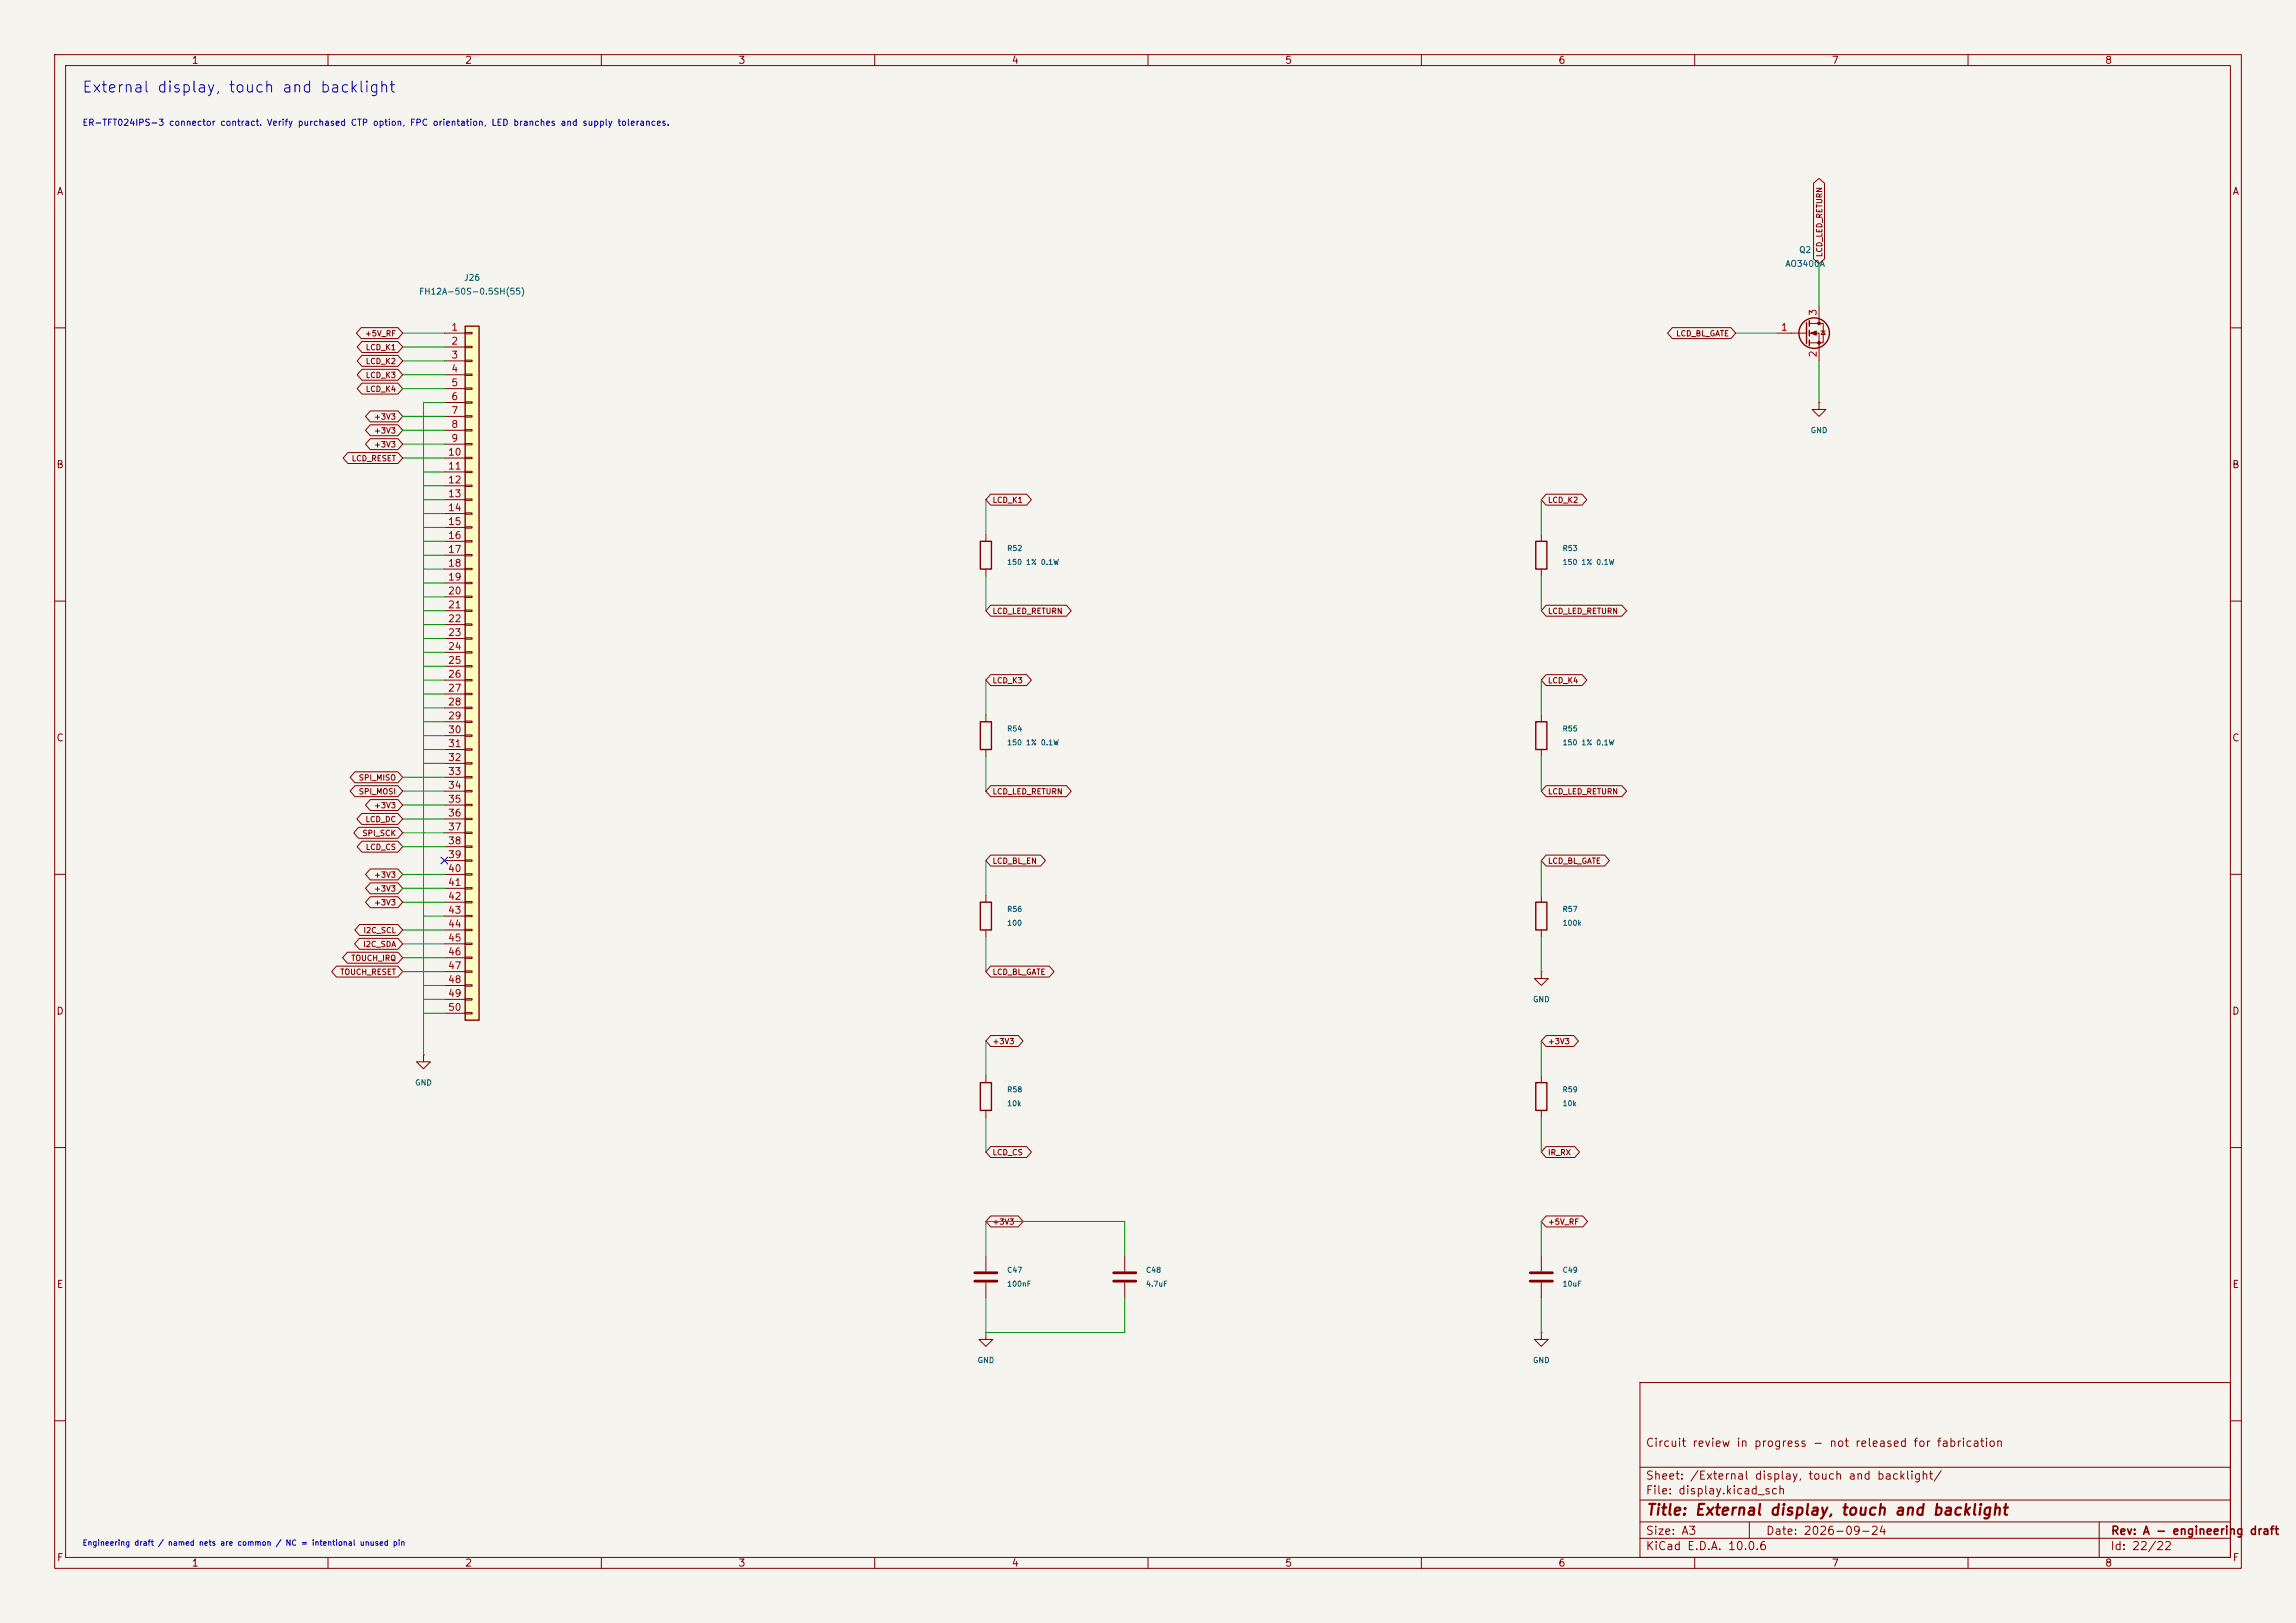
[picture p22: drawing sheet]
<svg xmlns="http://www.w3.org/2000/svg" width="420mm" height="297mm" viewBox="0 0 420 297" stroke-linecap="round" stroke-linejoin="round" font-family="sans-serif">
<defs><g id="words">
<text font-size="2" fill="#0000c2" x="14.9" y="17.4">External display, touch and backlight</text>
<text font-size="2" fill="#840000" x="301" y="277.8">Title: External display, touch and backlight</text>
<g font-size="1.5" fill="#840000">
<text x="300.9" y="265.1">Circuit review in progress - not released for fabrication</text>
<text x="300.9" y="273.8">File: display.kicad_sch</text>
<text x="300.9" y="271.1">Sheet: /External display, touch and backlight/</text>
<text x="300.9" y="281.2">Size: A3</text>
<text x="322.9" y="281.2">Date: 2026-09-24</text>
<text x="386" y="281.2">Rev: A - engineering draft</text>
<text x="300.9" y="284">KiCad E.D.A. 10.0.6</text>
<text x="385.9" y="284">Id: 22/22</text>
</g>
<g font-size="1.3" fill="#840000">
<text x="35" y="12">1</text>
<text x="85" y="12">2</text>
<text x="135" y="12">3</text>
<text x="185" y="12">4</text>
<text x="235" y="12">5</text>
<text x="285" y="12">6</text>
<text x="335" y="12">7</text>
<text x="385" y="12">8</text>
<text x="10.3" y="36">A</text>
<text x="408.3" y="36">A</text>
<text x="10.2" y="86">B</text>
<text x="408.2" y="86">B</text>
<text x="10.2" y="136">C</text>
<text x="408.2" y="136">C</text>
<text x="10.2" y="186">D</text>
<text x="408.2" y="186">D</text>
<text x="10.3" y="236">E</text>
<text x="408.3" y="236">E</text>
<text x="10.3" y="286">F</text>
<text x="35" y="287">1</text>
<text x="85" y="287">2</text>
<text x="135" y="287">3</text>
<text x="185" y="287">4</text>
<text x="235" y="287">5</text>
<text x="285" y="287">6</text>
<text x="335" y="287">7</text>
<text x="385" y="287">8</text>
<text x="408.3" y="286">F</text>
</g>
<g font-size="1.3" fill="#a90000">
<text x="332.6" y="57.9" transform="rotate(-90 332.6 57.9)">3</text>
<text x="82.5" y="60.8">1</text>
<text x="82.5" y="63.4">2</text>
<text x="82.5" y="65.9">3</text>
<text x="325.7" y="60.8">1</text>
<text x="332.6" y="65.5" transform="rotate(-90 332.6 65.5)">2</text>
<text x="82.5" y="68.4">4</text>
<text x="82.5" y="71">5</text>
<text x="82.5" y="73.5">6</text>
<text x="82.5" y="76.1">7</text>
<text x="81.8" y="83.7">10</text>
<text x="82.5" y="78.6">8</text>
<text x="82.5" y="81.1">9</text>
<text x="81.8" y="86.2">11</text>
<text x="81.8" y="88.8">12</text>
<text x="81.8" y="91.3">13</text>
<text x="81.8" y="93.8">14</text>
<text x="81.8" y="96.4">15</text>
<text x="81.8" y="98.9">16</text>
<text x="81.8" y="101.5">17</text>
<text x="81.8" y="104">18</text>
<text x="81.8" y="106.5">19</text>
<text x="81.8" y="109.1">20</text>
<text x="81.8" y="111.6">21</text>
<text x="81.8" y="114.2">22</text>
<text x="81.8" y="116.7">23</text>
<text x="81.8" y="119.2">24</text>
<text x="81.8" y="121.8">25</text>
<text x="81.8" y="124.3">26</text>
<text x="81.8" y="126.9">27</text>
<text x="81.8" y="129.4">28</text>
<text x="81.8" y="131.9">29</text>
<text x="81.8" y="134.5">30</text>
<text x="81.8" y="137">31</text>
<text x="81.8" y="139.6">32</text>
<text x="81.8" y="142.1">33</text>
<text x="81.8" y="144.6">34</text>
<text x="81.8" y="147.2">35</text>
<text x="81.8" y="149.7">36</text>
<text x="81.8" y="152.3">37</text>
<text x="81.8" y="154.8">38</text>
<text x="81.8" y="157.3">39</text>
<text x="81.8" y="159.9">40</text>
<text x="81.8" y="162.4">41</text>
<text x="81.8" y="165">42</text>
<text x="81.8" y="167.5">43</text>
<text x="81.8" y="170">44</text>
<text x="81.8" y="172.6">45</text>
<text x="81.8" y="175.1">46</text>
<text x="81.8" y="177.7">47</text>
<text x="81.8" y="180.2">48</text>
<text x="81.8" y="182.7">49</text>
<text x="81.8" y="185.3">50</text>
</g>
<text font-size="1.2" fill="#0000c2" x="15" y="23.3">ER-TFT024IPS-3 connector contract. Verify purchased CTP option, FPC orientation, LED branches and supply tolerances.</text>
<g font-size="1.1" fill="#006464">
<text x="329" y="46.6">Q2</text>
<text x="84.8" y="51.6">J26</text>
<text x="326.5" y="49.1">AO3400A</text>
<text x="76.6" y="54.2">FH12A-50S-0.5SH(55)</text>
</g>
<g font-size="1" fill="#840000">
<text x="333.6" y="47.1" transform="rotate(-90 333.6 47.1)">LCD_LED_RETURN</text>
<text x="66.7" y="61.8">+5V_RF</text>
<text x="66.8" y="64.3">LCD_K1</text>
<text x="306.5" y="61.8">LCD_BL_GATE</text>
<text x="66.8" y="66.9">LCD_K2</text>
<text x="66.8" y="69.4">LCD_K3</text>
<text x="66.8" y="71.9">LCD_K4</text>
<text x="68.3" y="77">+3V3</text>
<text x="68.3" y="82.1">+3V3</text>
<text x="68.3" y="79.6">+3V3</text>
<text x="64.2" y="84.6">LCD_RESET</text>
<text x="181.5" y="92.3">LCD_K1</text>
<text x="283.1" y="92.3">LCD_K2</text>
<text x="181.5" y="112.6">LCD_LED_RETURN</text>
<text x="283.1" y="112.6">LCD_LED_RETURN</text>
<text x="181.5" y="125.3">LCD_K3</text>
<text x="283.1" y="125.3">LCD_K4</text>
<text x="65.5" y="143.1">SPI_MISO</text>
<text x="65.5" y="145.6">SPI_MOSI</text>
<text x="68.3" y="148.1">+3V3</text>
<text x="181.5" y="145.6">LCD_LED_RETURN</text>
<text x="283.1" y="145.6">LCD_LED_RETURN</text>
<text x="66.2" y="153.2">SPI_SCK</text>
<text x="66.8" y="150.7">LCD_DC</text>
<text x="66.8" y="155.8">LCD_CS</text>
<text x="68.3" y="160.8">+3V3</text>
<text x="181.5" y="158.3">LCD_BL_EN</text>
<text x="283.1" y="158.3">LCD_BL_GATE</text>
<text x="68.3" y="163.4">+3V3</text>
<text x="68.3" y="165.9">+3V3</text>
<text x="66.3" y="173.5">I2C_SDA</text>
<text x="66.4" y="171">I2C_SCL</text>
<text x="62.1" y="178.6">TOUCH_RESET</text>
<text x="64.1" y="176.1">TOUCH_IRQ</text>
<text x="181.5" y="178.6">LCD_BL_GATE</text>
<text x="181.5" y="191.3">+3V3</text>
<text x="283.1" y="191.3">+3V3</text>
<text x="181.5" y="211.6">LCD_CS</text>
<text x="283.1" y="211.6">IR_RX</text>
<text x="181.5" y="224.3">+3V3</text>
<text x="283.1" y="224.3">+5V_RF</text>
</g>
<g font-size="1" fill="#006464">
<text x="331.1" y="79.5">GND</text>
<text x="184.1" y="101">R52</text>
<text x="285.7" y="101">R53</text>
<text x="184.1" y="103.6">150 1% 0.1W</text>
<text x="285.7" y="103.6">150 1% 0.1W</text>
<text x="184.1" y="134.1">R54</text>
<text x="184.1" y="136.6">150 1% 0.1W</text>
<text x="285.7" y="134.1">R55</text>
<text x="285.7" y="136.6">150 1% 0.1W</text>
<text x="184.1" y="167.1">R56</text>
<text x="285.7" y="167.1">R57</text>
<text x="184.1" y="169.6">100</text>
<text x="285.7" y="169.6">100k</text>
<text x="280.3" y="183.6">GND</text>
<text x="75.8" y="198.9">GND</text>
<text x="184.1" y="200.1">R58</text>
<text x="184.1" y="202.6">10k</text>
<text x="285.7" y="200.1">R59</text>
<text x="285.7" y="202.6">10k</text>
<text x="184.1" y="233.1">C47</text>
<text x="209.5" y="233.1">C48</text>
<text x="285.7" y="233.1">C49</text>
<text x="184.1" y="235.7">100nF</text>
<text x="209.5" y="235.7">4.7uF</text>
<text x="285.7" y="235.7">10uF</text>
<text x="178.7" y="249.7">GND</text>
<text x="280.3" y="249.7">GND</text>
</g>
<text font-size="1" fill="#0000c2" x="15" y="283.1">Engineering draft / named nets are common / NC = intentional unused pin</text>
</g></defs>
<path d="M0 0h420v297h-420z" fill="#f5f4ef" stroke="#f5f4ef" stroke-width=".18"/>
<g fill="none" stroke="#840000" stroke-width=".18">
<path d="M10 10h400v277h-400zM12 12h396v273h-396zM60 10v2M110 10v2M160 10v2M210 10v2M260 10v2M310 10v2M360 10v2M331 59.2h2.5v3.5h-2.5M332.7 55.9v3.3M10 60h2"/>
<path d="M325.1 61h5.4M331 61h1.7v5M332.7 73.7v1.2h1.3l-1.3 1.3-1.2-1.3h1.2M332.7 73.7h.1M333.1 60.6h.8M333.5 60.6l.4 .6h-.8zM408 60h2M180.3 97.8v1.3M281.9 97.8v1.3M10 110h2M180.3 104.1v1.3M281.9 104.1v1.3"/>
<path d="M408 110h2M180.3 130.8v1.3M180.3 137.2v1.2M281.9 130.8v1.3M281.9 137.2v1.2M10 160h2M408 160h2M180.3 163.8v1.3M180.3 170.2v1.3M10 210h2M408 210h2M300 253h108v32h-108z"/>
<path d="M10 260h2M300 278.5h108M300 274.5h108M300 268.5h108M320 278.5v3M384 278.5v6.5M408 260h2M60 285v2M110 285v2M160 285v2M210 285v2M260 285v2"/>
<path d="M300 281.5h108M310 285v2M360 285v2"/>
</g>
<g fill="none" stroke="#840000" stroke-width=".25">
<path d="M330.5 59.1v3.8M331 58.7v1M331 60.5v1M331 62.2v1M179.3 99.1h2.1v5h-2.1zM280.9 99.1h2.1v5h-2.1zM179.3 132.1h2.1v5.1h-2.1zM280.9 132.1h2.1v5.1h-2.1zM179.3 165.1h2.1v5.1h-2.1z"/>
<circle cx="331.9" cy="61" r="2.79"/>
</g>
<g fill="#840000" stroke="#840000" stroke-width=".18">
<path d="M331.2 61l1-.4v.7z"/>
<circle cx="332.7" cy="59.2" r=".25"/>
<circle cx="332.7" cy="62.7" r=".25"/>
</g>
<path d="M85.1 59.7h2.5v127h-2.5z" fill="#ffffc2"/>
<path d="M85.1 59.7h2.5v127h-2.5zM280.9 165.1h2.1v5.1h-2.1zM179.3 198.1h2.1v5.1h-2.1zM280.9 198.1h2.1v5.1h-2.1z" fill="none" stroke="#840000" stroke-width=".25"/>
<g fill="none" stroke="#840000" stroke-width=".18">
<path d="M331.7 33.5l1-.8 1 .8v13.9l-1 .9-1-.9zM66.1 60h6.7l.9 1-.9 1h-6.7l-.9-1zM305.9 60h10.7l.9 1-.9 1h-10.7l-.9-1zM66.2 65h6.6l.9 1-.9 1h-6.6l-.9-1zM66.2 67.6h6.6l.9 1-.9 1h-6.6l-.9-1zM66.2 70.1h6.6l.9 1-.9 1h-6.6l-.9-1zM66.2 62.5h6.6l.9 1-.9 1h-6.6l-.9-1zM67.7 77.7h5.1l.9 1-.9 1h-5.1l-.8-1zM67.7 75.2h5.1l.9 1-.9 1h-5.1l-.8-1zM81.3 61h3.8M81.3 63.5h3.8M81.3 66h3.8"/>
<path d="M81.3 68.6h3.8M81.3 71.1h3.8M81.3 73.7h3.8M81.3 76.2h3.8M81.3 78.7h3.8M85.1 60.8h1.3v.3h-1.3zM85.1 63.4h1.3v.2h-1.3zM85.1 65.9h1.3v.3h-1.3zM85.1 68.5h1.3v.2h-1.3zM85.1 71h1.3v.2h-1.3zM85.1 73.5h1.3v.3h-1.3zM85.1 76.1h1.3v.2h-1.3z"/>
<path d="M85.1 78.6h1.3v.3h-1.3zM63.6 82.8h9.2l.9 1-.9 1h-9.2l-.8-1zM67.7 80.3h5.1l.9 1-.9 1h-5.1l-.8-1zM81.3 81.3h3.8M81.3 83.8h3.8M81.3 86.4h3.8M81.3 88.9h3.8M81.3 91.4h3.8M81.3 94h3.8M81.3 96.5h3.8M81.3 99.1h3.8M85.1 81.2h1.3v.2h-1.3z"/>
<path d="M85.1 83.7h1.3v.2h-1.3zM85.1 86.2h1.3v.3h-1.3zM85.1 88.8h1.3v.2h-1.3zM85.1 91.3h1.3v.3h-1.3zM85.1 93.9h1.3v.2h-1.3zM85.1 96.4h1.3v.2h-1.3zM85.1 98.9h1.3v.3h-1.3zM181.2 90.4h6.6l.9 1-.9 1h-6.6l-.9-1zM282.8 90.4h6.6l.9 1-.9 1h-6.6l-.9-1zM81.3 101.6h3.8M81.3 104.1h3.8M81.3 106.7h3.8"/>
<path d="M81.3 109.2h3.8M81.3 111.8h3.8M81.3 114.3h3.8M81.3 116.8h3.8M81.3 119.4h3.8M85.1 101.5h1.3v.2h-1.3zM85.1 104h1.3v.3h-1.3zM85.1 106.6h1.3v.2h-1.3zM85.1 109.1h1.3v.2h-1.3zM85.1 111.6h1.3v.3h-1.3zM85.1 114.2h1.3v.2h-1.3zM85.1 116.7h1.3v.3h-1.3z"/>
<path d="M85.1 119.3h1.3v.2h-1.3zM181.2 110.8h13.9l.8 1-.8 1h-13.9l-.9-1zM282.8 110.8h13.9l.8 1-.8 1h-13.9l-.9-1zM81.3 121.9h3.8M81.3 124.5h3.8M81.3 127h3.8M81.3 129.5h3.8M81.3 132.1h3.8M81.3 134.6h3.8M81.3 137.2h3.8M81.3 139.7h3.8M85.1 121.8h1.3v.2h-1.3z"/>
<path d="M85.1 124.3h1.3v.3h-1.3zM85.1 126.9h1.3v.2h-1.3zM85.1 129.4h1.3v.3h-1.3zM85.1 132h1.3v.2h-1.3zM85.1 134.5h1.3v.2h-1.3zM85.1 137h1.3v.3h-1.3zM85.1 139.6h1.3v.2h-1.3zM181.2 123.5h6.6l.9 1-.9 1h-6.6l-.9-1zM282.8 123.5h6.6l.9 1-.9 1h-6.6l-.9-1zM64.9 141.2h7.9l.9 1-.9 1h-7.9l-.8-1zM64.9 143.8h7.9l.9 1-.9 1h-7.9l-.8-1zM65.6 151.4h7.2l.9 1-.9 1h-7.2l-.9-1z"/>
<path d="M66.2 148.9h6.6l.9 1-.9 1h-6.6l-.9-1zM66.2 153.9h6.6l.9 1-.9 1h-6.6l-.9-1zM67.7 159h5.1l.9 1-.9 1h-5.1l-.8-1zM67.7 146.3h5.1l.9 1-.9 1h-5.1l-.8-1zM81.3 142.2h3.8M81.3 144.8h3.8M81.3 147.3h3.8M81.3 149.9h3.8M81.3 152.4h3.8M81.3 154.9h3.8M81.3 157.5h3.8M85.1 142.1h1.3v.3h-1.3z"/>
<path d="M85.1 144.7h1.3v.2h-1.3zM85.1 147.2h1.3v.2h-1.3zM85.1 149.7h1.3v.3h-1.3zM85.1 152.3h1.3v.2h-1.3zM85.1 154.8h1.3v.3h-1.3zM85.1 157.4h1.3v.2h-1.3zM85.1 159.9h1.3v.2h-1.3zM181.2 156.5h9.2l.8 1-.8 1h-9.2l-.9-1zM181.2 143.8h13.9l.8 1-.8 1h-13.9l-.9-1zM282.8 143.8h13.9l.8 1-.8 1h-13.9l-.9-1zM282.8 156.5h10.7l.9 1-.9 1h-10.7l-.9-1zM61.5 176.8h11.3l.9 1-.9 1h-11.3l-.8-1z"/>
<path d="M63.5 174.3h9.3l.9 1-.9 1h-9.3l-.8-1zM65.7 171.7h7.1l.9 1-.9 1h-7.1l-.8-1zM65.8 169.2h7l.9 1-.9 1h-7l-.9-1zM67.7 161.6h5.1l.9 1-.9 1h-5.1l-.8-1zM67.7 164.1h5.1l.9 1-.9 1h-5.1l-.8-1zM81.3 160h3.8M81.3 162.6h3.8M81.3 165.1h3.8M81.3 167.6h3.8M81.3 170.2h3.8M81.3 172.7h3.8M81.3 175.3h3.8"/>
<path d="M81.3 177.8h3.8M85.1 162.4h1.3v.3h-1.3zM85.1 165h1.3v.2h-1.3zM85.1 167.5h1.3v.3h-1.3zM85.1 170.1h1.3v.2h-1.3zM85.1 172.6h1.3v.2h-1.3zM85.1 175.1h1.3v.3h-1.3zM85.1 177.7h1.3v.2h-1.3zM181.2 176.8h10.7l.9 1-.9 1h-10.7l-.9-1zM281.9 177.8v1.3h1.3l-1.3 1.2-1.2-1.2h1.2M281.9 177.8h.1M281.9 163.8v1.3"/>
<path d="M281.9 170.2v1.3M77.5 193v1.3h1.2l-1.2 1.3-1.3-1.3h1.3M77.5 193h.1M81.3 180.3h3.8M81.3 182.9h3.8M81.3 185.4h3.8M85.1 180.2h1.3v.3h-1.3zM85.1 182.8h1.3v.2h-1.3zM85.1 185.3h1.3v.2h-1.3zM180.3 196.9v1.2M181.2 189.5h5.1l.8 1-.8 1h-5.1l-.9-1zM281.9 196.9v1.2"/>
<path d="M282.8 189.5h5.1l.8 1-.8 1h-5.1l-.9-1zM180.3 203.2v1.3M181.2 209.8h6.6l.9 1-.9 1h-6.6l-.9-1zM281.9 203.2v1.3M282.8 209.8h5.3l.8 1-.8 1h-5.3l-.9-1zM180.3 229.9v2.8M180.3 234.7v2.8M181.2 222.5h5.1l.8 1-.8 1h-5.1l-.9-1zM205.7 229.9v2.8M205.7 234.7v2.8M281.9 229.9v2.8M281.9 234.7v2.8"/>
<path d="M282.8 222.5h6.7l.9 1-.9 1h-6.7l-.9-1zM180.3 243.8v1.3h1.3l-1.3 1.3-1.2-1.3h1.2M180.3 243.8h.1M281.9 243.8v1.3h1.3l-1.3 1.3-1.2-1.3h1.2M281.9 243.8h.1"/>
</g>
<path d="M178.3 232.9h4.1M178.3 234.4h4.1M203.7 232.9h4.1M203.7 234.4h4.1M279.9 232.9h4.1M279.9 234.4h4.1" fill="none" stroke="#840000" stroke-width=".51"/>
<g fill="none" stroke="#009600" stroke-width=".18">
<path d="M332.7 48.3v7.6M73.7 76.2h7.6M73.7 78.7h7.6M73.7 61h7.6M73.7 71.1h7.6M73.7 68.6h7.6M73.7 66h7.6M73.7 63.5h7.6M81.3 73.7h-3.8v119.3M317.5 61h7.6M332.7 66v7.7M73.7 83.8h7.6"/>
<path d="M73.7 81.3h7.6M77.5 88.9h3.8M77.5 86.4h3.8M77.5 99.1h3.8M77.5 96.5h3.8M77.5 94h3.8M77.5 91.4h3.8M180.3 91.4v6.4M281.9 91.4v6.4M77.5 119.4h3.8M77.5 116.8h3.8M77.5 114.3h3.8"/>
<path d="M77.5 111.8h3.8M77.5 109.2h3.8M77.5 106.7h3.8M77.5 104.1h3.8M77.5 101.6h3.8M180.3 105.4v6.4M281.9 105.4v6.4M77.5 124.5h3.8M77.5 121.9h3.8M77.5 139.7h3.8M77.5 129.5h3.8M77.5 127h3.8"/>
<path d="M77.5 137.2h3.8M77.5 134.6h3.8M77.5 132.1h3.8M180.3 124.5v6.3M180.3 138.4v6.4M281.9 124.5v6.3M281.9 138.4v6.4M73.7 147.3h7.6M73.7 144.8h7.6M73.7 149.9h7.6M73.7 154.9h7.6M73.7 152.4h7.6"/>
<path d="M73.7 142.2h7.6M180.3 157.5v6.3M281.9 157.5v6.3M73.7 160h7.6M73.7 162.6h7.6M73.7 165.1h7.6M73.7 175.3h7.6M73.7 172.7h7.6M73.7 170.2h7.6M73.7 177.8h7.6M77.5 167.6h3.8M180.3 171.5v6.3"/>
<path d="M281.9 171.5v6.3M77.5 182.9h3.8M77.5 180.3h3.8M77.5 185.4h3.8M180.3 190.5v6.4M281.9 190.5v6.4M180.3 204.5v6.3M281.9 204.5v6.3M180.3 229.9v-6.4h25.4v6.4M180.3 237.5v6.3h25.4v-6.3M281.9 223.5v6.4M281.9 237.5v6.3"/>
</g>
<path d="M80.7 156.9l1.2 1.2M81.9 156.9l-1.2 1.2" fill="none" stroke="#000084" stroke-width=".18"/>
<use href="#words"/>
</svg>
